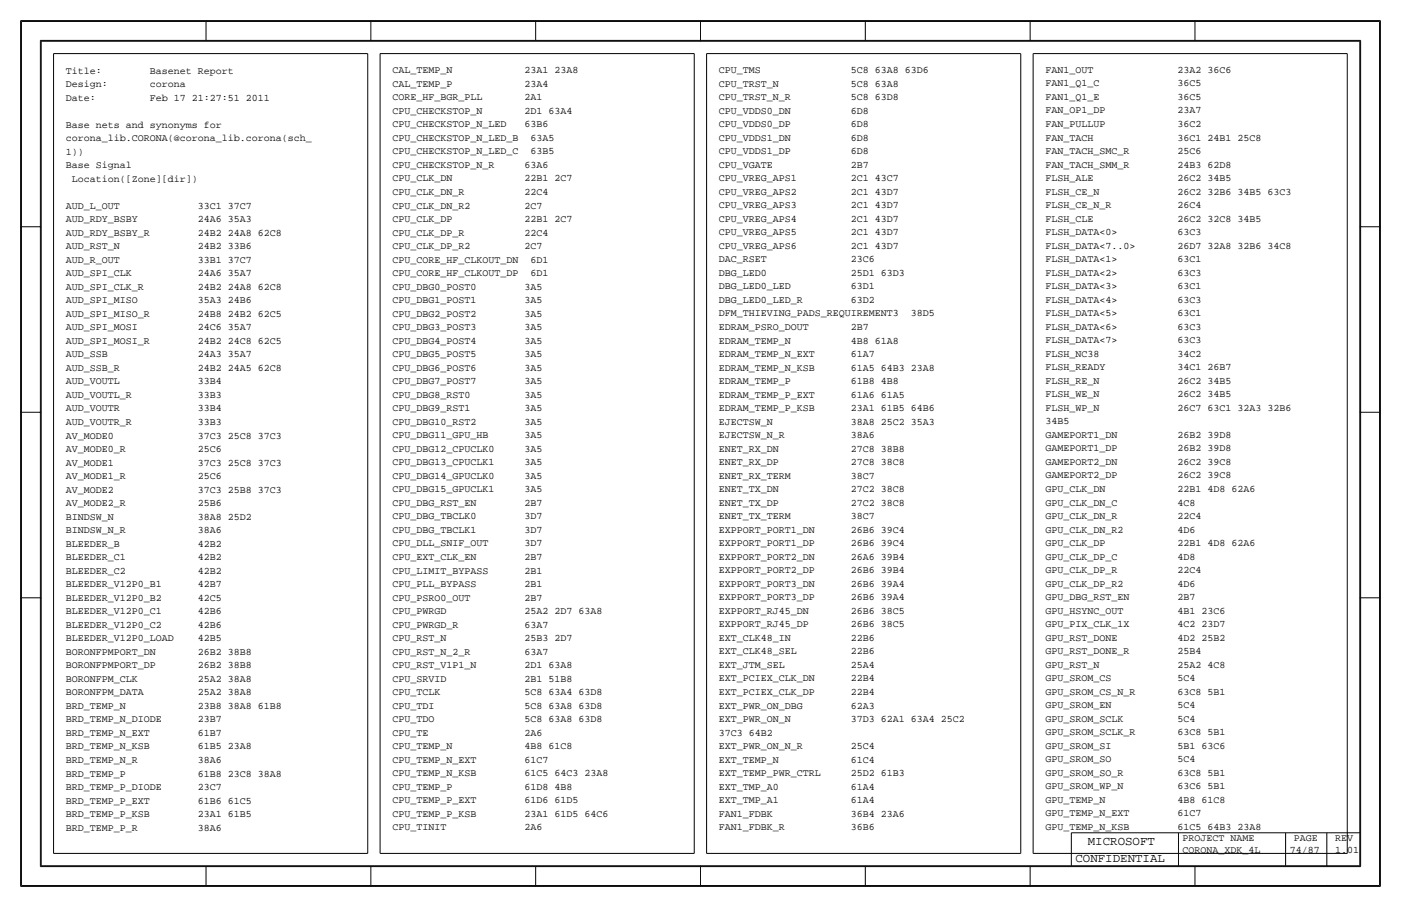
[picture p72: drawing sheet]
<svg xmlns="http://www.w3.org/2000/svg" width="432mm" height="279mm" viewBox="0 0 432 279" stroke-linecap="round" stroke-linejoin="round" font-family="sans-serif">
<defs><g id="words">
<g font-size="3.8">
<text x="335.3" y="260.3">MICROSOFT</text>
<text x="331.5" y="265.4">CONFIDENTIAL</text>
</g>
<g font-size="3.1">
<text x="20.3" y="22.6">Title:</text>
<text x="46.2" y="22.6">Basenet Report</text>
<text x="121" y="22.6">CAL_TEMP_N</text>
<text x="161.6" y="22.6">23A1 23A8</text>
<text x="221.6" y="22.5">CPU_TMS</text>
<text x="262.3" y="22.5">5C8 63A8 63D6</text>
<text x="322.2" y="22.5">FAN1_OUT</text>
<text x="362.9" y="22.5">23A2 36C6</text>
<text x="20.3" y="26.8">Design:</text>
<text x="46.2" y="26.8">corona</text>
<text x="121" y="26.8">CAL_TEMP_P</text>
<text x="161.6" y="26.8">23A4</text>
<text x="221.6" y="26.7">CPU_TRST_N</text>
<text x="262.3" y="26.7">5C8 63A8</text>
<text x="322.2" y="26.6">FAN1_Q1_C</text>
<text x="362.9" y="26.6">36C5</text>
<text x="20.3" y="31">Date:</text>
<text x="46.2" y="31">Feb 17 21:27:51 2011</text>
<text x="121" y="35.1">CPU_CHECKSTOP_N</text>
<text x="121" y="30.9">CORE_HF_BGR_PLL</text>
<text x="161.6" y="35.1">2D1 63A4</text>
<text x="161.6" y="30.9">2A1</text>
<text x="221.6" y="35">CPU_VDDS0_DN</text>
<text x="221.6" y="30.9">CPU_TRST_N_R</text>
<text x="262.3" y="35">6D8</text>
<text x="262.3" y="30.9">5C8 63D8</text>
<text x="322.2" y="35">FAN_OP1_DP</text>
<text x="322.2" y="30.8">FAN1_Q1_E</text>
<text x="362.9" y="35">23A7</text>
<text x="362.9" y="30.8">36C5</text>
<text x="20.3" y="39.3">Base nets and synonyms for</text>
<text x="121" y="39.2">CPU_CHECKSTOP_N_LED</text>
<text x="161.6" y="39.2">63B6</text>
<text x="221.6" y="39.2">CPU_VDDS0_DP</text>
<text x="262.3" y="39.2">6D8</text>
<text x="322.2" y="39.1">FAN_PULLUP</text>
<text x="362.9" y="39.1">36C2</text>
<text x="20.3" y="47.6">1))</text>
<text x="20.3" y="43.5">corona_lib.CORONA(@corona_lib.corona(sch_</text>
<text x="121" y="47.6">CPU_CHECKSTOP_N_LED_C</text>
<text x="121" y="43.4">CPU_CHECKSTOP_N_LED_B</text>
<text x="163.5" y="47.6">63B5</text>
<text x="163.5" y="43.4">63A5</text>
<text x="221.6" y="47.5">CPU_VDDS1_DP</text>
<text x="221.6" y="43.3">CPU_VDDS1_DN</text>
<text x="262.3" y="47.5">6D8</text>
<text x="262.3" y="43.3">6D8</text>
<text x="322.2" y="47.5">FAN_TACH_SMC_R</text>
<text x="322.2" y="43.3">FAN_TACH</text>
<text x="362.9" y="47.5">25C6</text>
<text x="362.9" y="43.3">36C1 24B1 25C8</text>
<text x="20.3" y="51.8">Base Signal</text>
<text x="121" y="51.7">CPU_CHECKSTOP_N_R</text>
<text x="161.6" y="51.7">63A6</text>
<text x="221.6" y="51.7">CPU_VGATE</text>
<text x="262.3" y="51.7">2B7</text>
<text x="322.2" y="51.6">FAN_TACH_SMM_R</text>
<text x="362.9" y="51.6">24B3 62D8</text>
<text x="22.2" y="56">Location([Zone][dir])</text>
<text x="121" y="55.9">CPU_CLK_DN</text>
<text x="161.6" y="55.9">22B1 2C7</text>
<text x="221.6" y="55.8">CPU_VREG_APS1</text>
<text x="262.3" y="55.8">2C1 43C7</text>
<text x="322.2" y="59.9">FLSH_CE_N</text>
<text x="322.2" y="55.8">FLSH_ALE</text>
<text x="362.9" y="59.9">26C2 32B6 34B5 63C3</text>
<text x="362.9" y="55.8">26C2 34B5</text>
<text x="20.3" y="64.3">AUD_L_OUT</text>
<text x="61" y="64.3">33C1 37C7</text>
<text x="121" y="64.2">CPU_CLK_DN_R2</text>
<text x="121" y="60.1">CPU_CLK_DN_R</text>
<text x="161.6" y="64.2">2C7</text>
<text x="161.6" y="60.1">22C4</text>
<text x="221.6" y="64.2">CPU_VREG_APS3</text>
<text x="221.6" y="60">CPU_VREG_APS2</text>
<text x="262.3" y="64.2">2C1 43D7</text>
<text x="262.3" y="60">2C1 43D7</text>
<text x="322.2" y="64.1">FLSH_CE_N_R</text>
<text x="362.9" y="64.1">26C4</text>
<text x="20.3" y="68.5">AUD_RDY_BSBY</text>
<text x="61" y="68.5">24A6 35A3</text>
<text x="121" y="68.4">CPU_CLK_DP</text>
<text x="161.6" y="68.4">22B1 2C7</text>
<text x="221.6" y="68.3">CPU_VREG_APS4</text>
<text x="262.3" y="68.3">2C1 43D7</text>
<text x="322.2" y="68.3">FLSH_CLE</text>
<text x="362.9" y="68.3">26C2 32C8 34B5</text>
<text x="20.3" y="76.8">AUD_RST_N</text>
<text x="20.3" y="72.6">AUD_RDY_BSBY_R</text>
<text x="61" y="76.8">24B2 33B6</text>
<text x="61" y="72.6">24B2 24A8 62C8</text>
<text x="121" y="76.7">CPU_CLK_DP_R2</text>
<text x="121" y="72.6">CPU_CLK_DP_R</text>
<text x="161.6" y="76.7">2C7</text>
<text x="161.6" y="72.6">22C4</text>
<text x="221.6" y="76.7">CPU_VREG_APS6</text>
<text x="221.6" y="72.5">CPU_VREG_APS5</text>
<text x="262.3" y="76.7">2C1 43D7</text>
<text x="262.3" y="72.5">2C1 43D7</text>
<text x="322.2" y="76.6">FLSH_DATA&lt;7..0&gt;</text>
<text x="322.2" y="72.4">FLSH_DATA&lt;0&gt;</text>
<text x="362.9" y="76.6">26D7 32A8 32B6 34C8</text>
<text x="362.9" y="72.4">63C3</text>
<text x="20.3" y="81">AUD_R_OUT</text>
<text x="61" y="81">33B1 37C7</text>
<text x="121" y="80.9">CPU_CORE_HF_CLKOUT_DN</text>
<text x="163.5" y="80.9">6D1</text>
<text x="221.6" y="80.8">DAC_RSET</text>
<text x="262.3" y="80.8">23C6</text>
<text x="322.2" y="80.8">FLSH_DATA&lt;1&gt;</text>
<text x="362.9" y="80.8">63C1</text>
<text x="20.3" y="89.3">AUD_SPI_CLK_R</text>
<text x="20.3" y="85.1">AUD_SPI_CLK</text>
<text x="61" y="89.3">24B2 24A8 62C8</text>
<text x="61" y="85.1">24A6 35A7</text>
<text x="121" y="89.2">CPU_DBG0_POST0</text>
<text x="121" y="85.1">CPU_CORE_HF_CLKOUT_DP</text>
<text x="161.6" y="89.2">3A5</text>
<text x="163.5" y="85.1">6D1</text>
<text x="221.6" y="89.2">DBG_LED0_LED</text>
<text x="221.6" y="85">DBG_LED0</text>
<text x="262.3" y="89.2">63D1</text>
<text x="262.3" y="85">25D1 63D3</text>
<text x="322.2" y="89.1">FLSH_DATA&lt;3&gt;</text>
<text x="322.2" y="84.9">FLSH_DATA&lt;2&gt;</text>
<text x="362.9" y="89.1">63C1</text>
<text x="362.9" y="84.9">63C3</text>
<text x="20.3" y="93.4">AUD_SPI_MISO</text>
<text x="61" y="93.4">35A3 24B6</text>
<text x="121" y="93.4">CPU_DBG1_POST1</text>
<text x="161.6" y="93.4">3A5</text>
<text x="221.6" y="93.3">DBG_LED0_LED_R</text>
<text x="262.3" y="93.3">63D2</text>
<text x="322.2" y="93.3">FLSH_DATA&lt;4&gt;</text>
<text x="362.9" y="93.3">63C3</text>
<text x="20.3" y="101.8">AUD_SPI_MOSI</text>
<text x="20.3" y="97.6">AUD_SPI_MISO_R</text>
<text x="61" y="101.8">24C6 35A7</text>
<text x="61" y="97.6">24B8 24B2 62C5</text>
<text x="121" y="101.7">CPU_DBG3_POST3</text>
<text x="121" y="97.5">CPU_DBG2_POST2</text>
<text x="161.6" y="101.7">3A5</text>
<text x="161.6" y="97.5">3A5</text>
<text x="221.6" y="101.7">EDRAM_PSRO_DOUT</text>
<text x="221.6" y="97.5">DFM_THIEVING_PADS_REQUIREMENT3</text>
<text x="262.3" y="101.7">2B7</text>
<text x="280.8" y="97.5">38D5</text>
<text x="322.2" y="101.6">FLSH_DATA&lt;6&gt;</text>
<text x="322.2" y="97.4">FLSH_DATA&lt;5&gt;</text>
<text x="362.9" y="101.6">63C3</text>
<text x="362.9" y="97.4">63C1</text>
<text x="20.3" y="105.9">AUD_SPI_MOSI_R</text>
<text x="61" y="105.9">24B2 24C8 62C5</text>
<text x="121" y="105.9">CPU_DBG4_POST4</text>
<text x="161.6" y="105.9">3A5</text>
<text x="221.6" y="105.8">EDRAM_TEMP_N</text>
<text x="262.3" y="105.8">4B8 61A8</text>
<text x="322.2" y="105.8">FLSH_DATA&lt;7&gt;</text>
<text x="362.9" y="105.8">63C3</text>
<text x="20.3" y="110.1">AUD_SSB</text>
<text x="61" y="110.1">24A3 35A7</text>
<text x="121" y="110">CPU_DBG5_POST5</text>
<text x="161.6" y="110">3A5</text>
<text x="221.6" y="110">EDRAM_TEMP_N_EXT</text>
<text x="262.3" y="110">61A7</text>
<text x="322.2" y="109.9">FLSH_NC38</text>
<text x="362.9" y="109.9">34C2</text>
<text x="20.3" y="118.4">AUD_VOUTL</text>
<text x="20.3" y="114.3">AUD_SSB_R</text>
<text x="61" y="118.4">33B4</text>
<text x="61" y="114.3">24B2 24A5 62C8</text>
<text x="121" y="118.4">CPU_DBG7_POST7</text>
<text x="121" y="114.2">CPU_DBG6_POST6</text>
<text x="161.6" y="118.4">3A5</text>
<text x="161.6" y="114.2">3A5</text>
<text x="221.6" y="118.3">EDRAM_TEMP_P</text>
<text x="221.6" y="114.1">EDRAM_TEMP_N_KSB</text>
<text x="262.3" y="118.3">61B8 4B8</text>
<text x="262.3" y="114.1">61A5 64B3 23A8</text>
<text x="322.2" y="118.2">FLSH_RE_N</text>
<text x="322.2" y="114.1">FLSH_READY</text>
<text x="362.9" y="118.2">26C2 34B5</text>
<text x="362.9" y="114.1">34C1 26B7</text>
<text x="20.3" y="122.6">AUD_VOUTL_R</text>
<text x="61" y="122.6">33B3</text>
<text x="121" y="122.5">CPU_DBG8_RST0</text>
<text x="161.6" y="122.5">3A5</text>
<text x="221.6" y="122.5">EDRAM_TEMP_P_EXT</text>
<text x="262.3" y="122.5">61A6 61A5</text>
<text x="322.2" y="122.4">FLSH_WE_N</text>
<text x="362.9" y="122.4">26C2 34B5</text>
<text x="20.3" y="130.9">AUD_VOUTR_R</text>
<text x="20.3" y="126.8">AUD_VOUTR</text>
<text x="61" y="130.9">33B3</text>
<text x="61" y="126.8">33B4</text>
<text x="121" y="130.9">CPU_DBG10_RST2</text>
<text x="121" y="126.7">CPU_DBG9_RST1</text>
<text x="161.6" y="130.9">3A5</text>
<text x="161.6" y="126.7">3A5</text>
<text x="221.6" y="130.8">EJECTSW_N</text>
<text x="221.6" y="126.6">EDRAM_TEMP_P_KSB</text>
<text x="262.3" y="130.8">38A8 25C2 35A3</text>
<text x="262.3" y="126.6">23A1 61B5 64B6</text>
<text x="322.2" y="130.7">34B5</text>
<text x="322.2" y="126.6">FLSH_WP_N</text>
<text x="362.9" y="126.6">26C7 63C1 32A3 32B6</text>
<text x="20.3" y="135.1">AV_MODE0</text>
<text x="61" y="135.1">37C3 25C8 37C3</text>
<text x="121" y="135">CPU_DBG11_GPU_HB</text>
<text x="161.6" y="135">3A5</text>
<text x="221.6" y="135">EJECTSW_N_R</text>
<text x="262.3" y="135">38A6</text>
<text x="322.2" y="134.9">GAMEPORT1_DN</text>
<text x="362.9" y="134.9">26B2 39D8</text>
<text x="20.3" y="143.4">AV_MODE1</text>
<text x="20.3" y="139.3">AV_MODE0_R</text>
<text x="61" y="143.4">37C3 25C8 37C3</text>
<text x="61" y="139.3">25C6</text>
<text x="121" y="143.4">CPU_DBG13_CPUCLK1</text>
<text x="121" y="139.2">CPU_DBG12_CPUCLK0</text>
<text x="161.6" y="143.4">3A5</text>
<text x="161.6" y="139.2">3A5</text>
<text x="221.6" y="143.3">ENET_RX_DP</text>
<text x="221.6" y="139.1">ENET_RX_DN</text>
<text x="262.3" y="143.3">27C8 38C8</text>
<text x="262.3" y="139.1">27C8 38B8</text>
<text x="322.2" y="143.2">GAMEPORT2_DN</text>
<text x="322.2" y="139.1">GAMEPORT1_DP</text>
<text x="362.9" y="143.2">26C2 39C8</text>
<text x="362.9" y="139.1">26B2 39D8</text>
<text x="20.3" y="147.6">AV_MODE1_R</text>
<text x="61" y="147.6">25C6</text>
<text x="121" y="147.5">CPU_DBG14_GPUCLK0</text>
<text x="161.6" y="147.5">3A5</text>
<text x="221.6" y="147.5">ENET_RX_TERM</text>
<text x="262.3" y="147.5">38C7</text>
<text x="322.2" y="147.4">GAMEPORT2_DP</text>
<text x="362.9" y="147.4">26C2 39C8</text>
<text x="20.3" y="155.9">AV_MODE2_R</text>
<text x="20.3" y="151.7">AV_MODE2</text>
<text x="61" y="155.9">25B6</text>
<text x="61" y="151.7">37C3 25B8 37C3</text>
<text x="121" y="155.9">CPU_DBG_RST_EN</text>
<text x="121" y="151.7">CPU_DBG15_GPUCLK1</text>
<text x="161.6" y="155.9">2B7</text>
<text x="161.6" y="151.7">3A5</text>
<text x="221.6" y="155.8">ENET_TX_DP</text>
<text x="221.6" y="151.6">ENET_TX_DN</text>
<text x="262.3" y="155.8">27C2 38C8</text>
<text x="262.3" y="151.6">27C2 38C8</text>
<text x="322.2" y="155.7">GPU_CLK_DN_C</text>
<text x="322.2" y="151.6">GPU_CLK_DN</text>
<text x="362.9" y="155.7">4C8</text>
<text x="362.9" y="151.6">22B1 4D8 62A6</text>
<text x="20.3" y="160.1">BINDSW_N</text>
<text x="61" y="160.1">38A8 25D2</text>
<text x="121" y="160">CPU_DBG_TBCLK0</text>
<text x="161.6" y="160">3D7</text>
<text x="221.6" y="160">ENET_TX_TERM</text>
<text x="262.3" y="160">38C7</text>
<text x="322.2" y="159.9">GPU_CLK_DN_R</text>
<text x="362.9" y="159.9">22C4</text>
<text x="20.3" y="164.2">BINDSW_N_R</text>
<text x="61" y="164.2">38A6</text>
<text x="121" y="164.2">CPU_DBG_TBCLK1</text>
<text x="161.6" y="164.2">3D7</text>
<text x="221.6" y="164.1">EXPPORT_PORT1_DN</text>
<text x="262.3" y="164.1">26B6 39C4</text>
<text x="322.2" y="164.1">GPU_CLK_DN_R2</text>
<text x="362.9" y="164.1">4D6</text>
<text x="20.3" y="172.6">BLEEDER_C1</text>
<text x="20.3" y="168.4">BLEEDER_B</text>
<text x="61" y="172.6">42B2</text>
<text x="61" y="168.4">42B2</text>
<text x="121" y="172.5">CPU_EXT_CLK_EN</text>
<text x="121" y="168.3">CPU_DLL_SNIF_OUT</text>
<text x="161.6" y="172.5">2B7</text>
<text x="161.6" y="168.3">3D7</text>
<text x="221.6" y="172.4">EXPPORT_PORT2_DN</text>
<text x="221.6" y="168.3">EXPPORT_PORT1_DP</text>
<text x="262.3" y="172.4">26A6 39B4</text>
<text x="262.3" y="168.3">26B6 39C4</text>
<text x="322.2" y="172.4">GPU_CLK_DP_C</text>
<text x="322.2" y="168.2">GPU_CLK_DP</text>
<text x="362.9" y="172.4">4D8</text>
<text x="362.9" y="168.2">22B1 4D8 62A6</text>
<text x="20.3" y="176.7">BLEEDER_C2</text>
<text x="61" y="176.7">42B2</text>
<text x="121" y="176.7">CPU_LIMIT_BYPASS</text>
<text x="161.6" y="176.7">2B1</text>
<text x="221.6" y="176.6">EXPPORT_PORT2_DP</text>
<text x="262.3" y="176.6">26B6 39B4</text>
<text x="322.2" y="176.6">GPU_CLK_DP_R</text>
<text x="362.9" y="176.6">22C4</text>
<text x="20.3" y="185.1">BLEEDER_V12P0_B2</text>
<text x="20.3" y="180.9">BLEEDER_V12P0_B1</text>
<text x="61" y="185.1">42C5</text>
<text x="61" y="180.9">42B7</text>
<text x="121" y="185">CPU_PSRO0_OUT</text>
<text x="121" y="180.8">CPU_PLL_BYPASS</text>
<text x="161.6" y="185">2B7</text>
<text x="161.6" y="180.8">2B1</text>
<text x="221.6" y="184.9">EXPPORT_PORT3_DP</text>
<text x="221.6" y="180.8">EXPPORT_PORT3_DN</text>
<text x="262.3" y="184.9">26B6 39A4</text>
<text x="262.3" y="180.8">26B6 39A4</text>
<text x="322.2" y="184.9">GPU_DBG_RST_EN</text>
<text x="322.2" y="180.7">GPU_CLK_DP_R2</text>
<text x="362.9" y="184.9">2B7</text>
<text x="362.9" y="180.7">4D6</text>
<text x="20.3" y="189.2">BLEEDER_V12P0_C1</text>
<text x="61" y="189.2">42B6</text>
<text x="121" y="189.2">CPU_PWRGD</text>
<text x="161.6" y="189.2">25A2 2D7 63A8</text>
<text x="221.6" y="189.1">EXPPORT_RJ45_DN</text>
<text x="262.3" y="189.1">26B6 38C5</text>
<text x="322.2" y="189">GPU_HSYNC_OUT</text>
<text x="362.9" y="189">4B1 23C6</text>
<text x="20.3" y="197.6">BLEEDER_V12P0_LOAD</text>
<text x="20.3" y="193.4">BLEEDER_V12P0_C2</text>
<text x="61" y="197.6">42B5</text>
<text x="61" y="193.4">42B6</text>
<text x="121" y="197.5">CPU_RST_N</text>
<text x="121" y="193.3">CPU_PWRGD_R</text>
<text x="161.6" y="197.5">25B3 2D7</text>
<text x="161.6" y="193.3">63A7</text>
<text x="221.6" y="197.4">EXT_CLK48_IN</text>
<text x="221.6" y="193.3">EXPPORT_RJ45_DP</text>
<text x="262.3" y="197.4">22B6</text>
<text x="262.3" y="193.3">26B6 38C5</text>
<text x="322.2" y="197.4">GPU_RST_DONE</text>
<text x="322.2" y="193.2">GPU_PIX_CLK_1X</text>
<text x="362.9" y="197.4">4D2 25B2</text>
<text x="362.9" y="193.2">4C2 23D7</text>
<text x="20.3" y="201.7">BORONFPMPORT_DN</text>
<text x="61" y="201.7">26B2 38B8</text>
<text x="121" y="201.7">CPU_RST_N_2_R</text>
<text x="161.6" y="201.7">63A7</text>
<text x="221.6" y="201.6">EXT_CLK48_SEL</text>
<text x="262.3" y="201.6">22B6</text>
<text x="322.2" y="201.5">GPU_RST_DONE_R</text>
<text x="362.9" y="201.5">25B4</text>
<text x="20.3" y="205.9">BORONFPMPORT_DP</text>
<text x="61" y="205.9">26B2 38B8</text>
<text x="121" y="210">CPU_SRVID</text>
<text x="121" y="205.8">CPU_RST_V1P1_N</text>
<text x="161.6" y="210">2B1 51B8</text>
<text x="161.6" y="205.8">2D1 63A8</text>
<text x="221.6" y="209.9">EXT_PCIEX_CLK_DN</text>
<text x="221.6" y="205.8">EXT_JTM_SEL</text>
<text x="262.3" y="209.9">22B4</text>
<text x="262.3" y="205.8">25A4</text>
<text x="322.2" y="209.9">GPU_SROM_CS</text>
<text x="322.2" y="205.7">GPU_RST_N</text>
<text x="362.9" y="209.9">5C4</text>
<text x="362.9" y="205.7">25A2 4C8</text>
<text x="20.3" y="214.2">BORONFPM_DATA</text>
<text x="20.3" y="210.1">BORONFPM_CLK</text>
<text x="61" y="214.2">25A2 38A8</text>
<text x="61" y="210.1">25A2 38A8</text>
<text x="121" y="214.2">CPU_TCLK</text>
<text x="161.6" y="214.2">5C8 63A4 63D8</text>
<text x="221.6" y="214.1">EXT_PCIEX_CLK_DP</text>
<text x="262.3" y="214.1">22B4</text>
<text x="322.2" y="214">GPU_SROM_CS_N_R</text>
<text x="362.9" y="214">63C8 5B1</text>
<text x="20.3" y="218.4">BRD_TEMP_N</text>
<text x="61" y="218.4">23B8 38A8 61B8</text>
<text x="121" y="218.3">CPU_TDI</text>
<text x="161.6" y="218.3">5C8 63A8 63D8</text>
<text x="221.6" y="218.3">EXT_PWR_ON_DBG</text>
<text x="262.3" y="218.3">62A3</text>
<text x="322.2" y="218.2">GPU_SROM_EN</text>
<text x="362.9" y="218.2">5C4</text>
<text x="20.3" y="226.7">BRD_TEMP_N_EXT</text>
<text x="20.3" y="222.5">BRD_TEMP_N_DIODE</text>
<text x="61" y="226.7">61B7</text>
<text x="61" y="222.5">23B7</text>
<text x="121" y="226.6">CPU_TE</text>
<text x="121" y="222.5">CPU_TDO</text>
<text x="161.6" y="226.6">2A6</text>
<text x="161.6" y="222.5">5C8 63A8 63D8</text>
<text x="221.6" y="226.6">37C3 64B2</text>
<text x="221.6" y="222.4">EXT_PWR_ON_N</text>
<text x="262.3" y="222.4">37D3 62A1 63A4 25C2</text>
<text x="322.2" y="226.5">GPU_SROM_SCLK_R</text>
<text x="322.2" y="222.4">GPU_SROM_SCLK</text>
<text x="362.9" y="226.5">63C8 5B1</text>
<text x="362.9" y="222.4">5C4</text>
<text x="20.3" y="230.9">BRD_TEMP_N_KSB</text>
<text x="61" y="230.9">61B5 23A8</text>
<text x="121" y="230.8">CPU_TEMP_N</text>
<text x="161.6" y="230.8">4B8 61C8</text>
<text x="221.6" y="230.8">EXT_PWR_ON_N_R</text>
<text x="262.3" y="230.8">25C4</text>
<text x="322.2" y="230.7">GPU_SROM_SI</text>
<text x="362.9" y="230.7">5B1 63C6</text>
<text x="20.3" y="239.2">BRD_TEMP_P</text>
<text x="20.3" y="235">BRD_TEMP_N_R</text>
<text x="61" y="239.2">61B8 23C8 38A8</text>
<text x="61" y="235">38A6</text>
<text x="121" y="239.1">CPU_TEMP_N_KSB</text>
<text x="121" y="235">CPU_TEMP_N_EXT</text>
<text x="161.6" y="239.1">61C5 64C3 23A8</text>
<text x="161.6" y="235">61C7</text>
<text x="221.6" y="239.1">EXT_TEMP_PWR_CTRL</text>
<text x="221.6" y="234.9">EXT_TEMP_N</text>
<text x="262.3" y="239.1">25D2 61B3</text>
<text x="262.3" y="234.9">61C4</text>
<text x="322.2" y="239">GPU_SROM_SO_R</text>
<text x="322.2" y="234.9">GPU_SROM_SO</text>
<text x="362.9" y="239">63C8 5B1</text>
<text x="362.9" y="234.9">5C4</text>
<text x="20.3" y="243.4">BRD_TEMP_P_DIODE</text>
<text x="61" y="243.4">23C7</text>
<text x="121" y="243.3">CPU_TEMP_P</text>
<text x="161.6" y="243.3">61D8 4B8</text>
<text x="221.6" y="243.2">EXT_TMP_A0</text>
<text x="262.3" y="243.2">61A4</text>
<text x="322.2" y="243.2">GPU_SROM_WP_N</text>
<text x="362.9" y="243.2">63C6 5B1</text>
<text x="20.3" y="251.7">BRD_TEMP_P_KSB</text>
<text x="20.3" y="247.5">BRD_TEMP_P_EXT</text>
<text x="61" y="251.7">23A1 61B5</text>
<text x="61" y="247.5">61B6 61C5</text>
<text x="121" y="251.6">CPU_TEMP_P_KSB</text>
<text x="121" y="247.5">CPU_TEMP_P_EXT</text>
<text x="161.6" y="251.6">23A1 61D5 64C6</text>
<text x="161.6" y="247.5">61D6 61D5</text>
<text x="221.6" y="251.6">FAN1_FDBK</text>
<text x="221.6" y="247.4">EXT_TMP_A1</text>
<text x="262.3" y="251.6">36B4 23A6</text>
<text x="262.3" y="247.4">61A4</text>
<text x="322.2" y="251.5">GPU_TEMP_N_EXT</text>
<text x="322.2" y="247.3">GPU_TEMP_N</text>
<text x="362.9" y="251.5">61C7</text>
<text x="362.9" y="247.3">4B8 61C8</text>
<text x="20.3" y="255.9">BRD_TEMP_P_R</text>
<text x="61" y="255.9">38A6</text>
<text x="121" y="255.8">CPU_TINIT</text>
<text x="161.6" y="255.8">2A6</text>
<text x="221.6" y="255.7">FAN1_FDBK_R</text>
<text x="262.3" y="255.7">36B6</text>
<text x="322.2" y="255.7">GPU_TEMP_N_KSB</text>
<text x="362.9" y="255.7">61C5 64B3 23A8</text>
<text x="364.5" y="262.9">CORONA_XDK_4L</text>
<text x="364.5" y="259.1">PROJECT NAME</text>
<text x="397.5" y="262.9">74/87</text>
<text x="398.8" y="259.1">PAGE</text>
<text x="411.5" y="262.9">1.01</text>
<text x="411.5" y="259.1">REV</text>
</g>
</g></defs>
<!-- layer: Nets -->
<g fill="none" stroke="#000" stroke-width=".31">
<path d="M16.5 16.5v246.4zM16.5 16.5h96.8zM113.3 16.5v246.4zM117.1 16.5v246.4zM117.1 16.5h96.9zM214 16.5v246.4zM217.8 16.5v246.4zM217.8 16.5h96.8zM314.6 16.5v246.4zM318.4 16.5v246.4zM318.4 16.5h96.8zM415.2 16.5v246.4z"/>
<path d="M16.5 262.9h96.8zM117.1 262.9h96.9zM217.8 262.9h96.8zM318.4 262.9h96.8z"/>
</g>
<!-- layer: Page Border and Title Block -->
<g fill="none" stroke="#000" stroke-width=".31">
<path d="M6.3 6.3v266.7zM6.4 6.3h419zM6.6 6.6h418.6zM6.6 6.6v266.2zM12.4 12.4v254.6zM12.4 12.4h407zM12.7 12.7h406.4zM12.7 12.7v254zM63.5 6.3v6.4zM114.3 6.3v6.4zM165.1 6.3v6.4zM215.9 6.3v6.4z"/>
<path d="M266.7 6.3v6.4zM317.5 6.3v6.4zM368.3 6.3v6.4zM419.1 12.7v254zM419.4 12.4v254.6zM425.2 6.6v266.2zM425.4 6.3v266.7zM6.3 69.8h6.4zM419.1 69.8h6.3zM6.3 127h6.4zM419.1 127h6.3zM6.3 184.1h6.4z"/>
<path d="M419.1 184.1h6.3zM330.2 256.5v10.2zM330.2 256.5h88.9zM363.2 256.5v10.2zM396.2 256.5v10.2zM408.9 256.5v10.2zM6.4 273h419zM6.6 272.8h418.6zM12.4 267h407zM12.7 266.7h406.4zM63.5 266.7v6.3zM114.3 266.7v6.3z"/>
<path d="M165.1 266.7v6.3zM215.9 266.7v6.3zM266.7 266.7v6.3zM317.5 266.7v6.3zM368.3 266.7v6.3z"/>
</g>
<use href="#words"/>
</svg>
